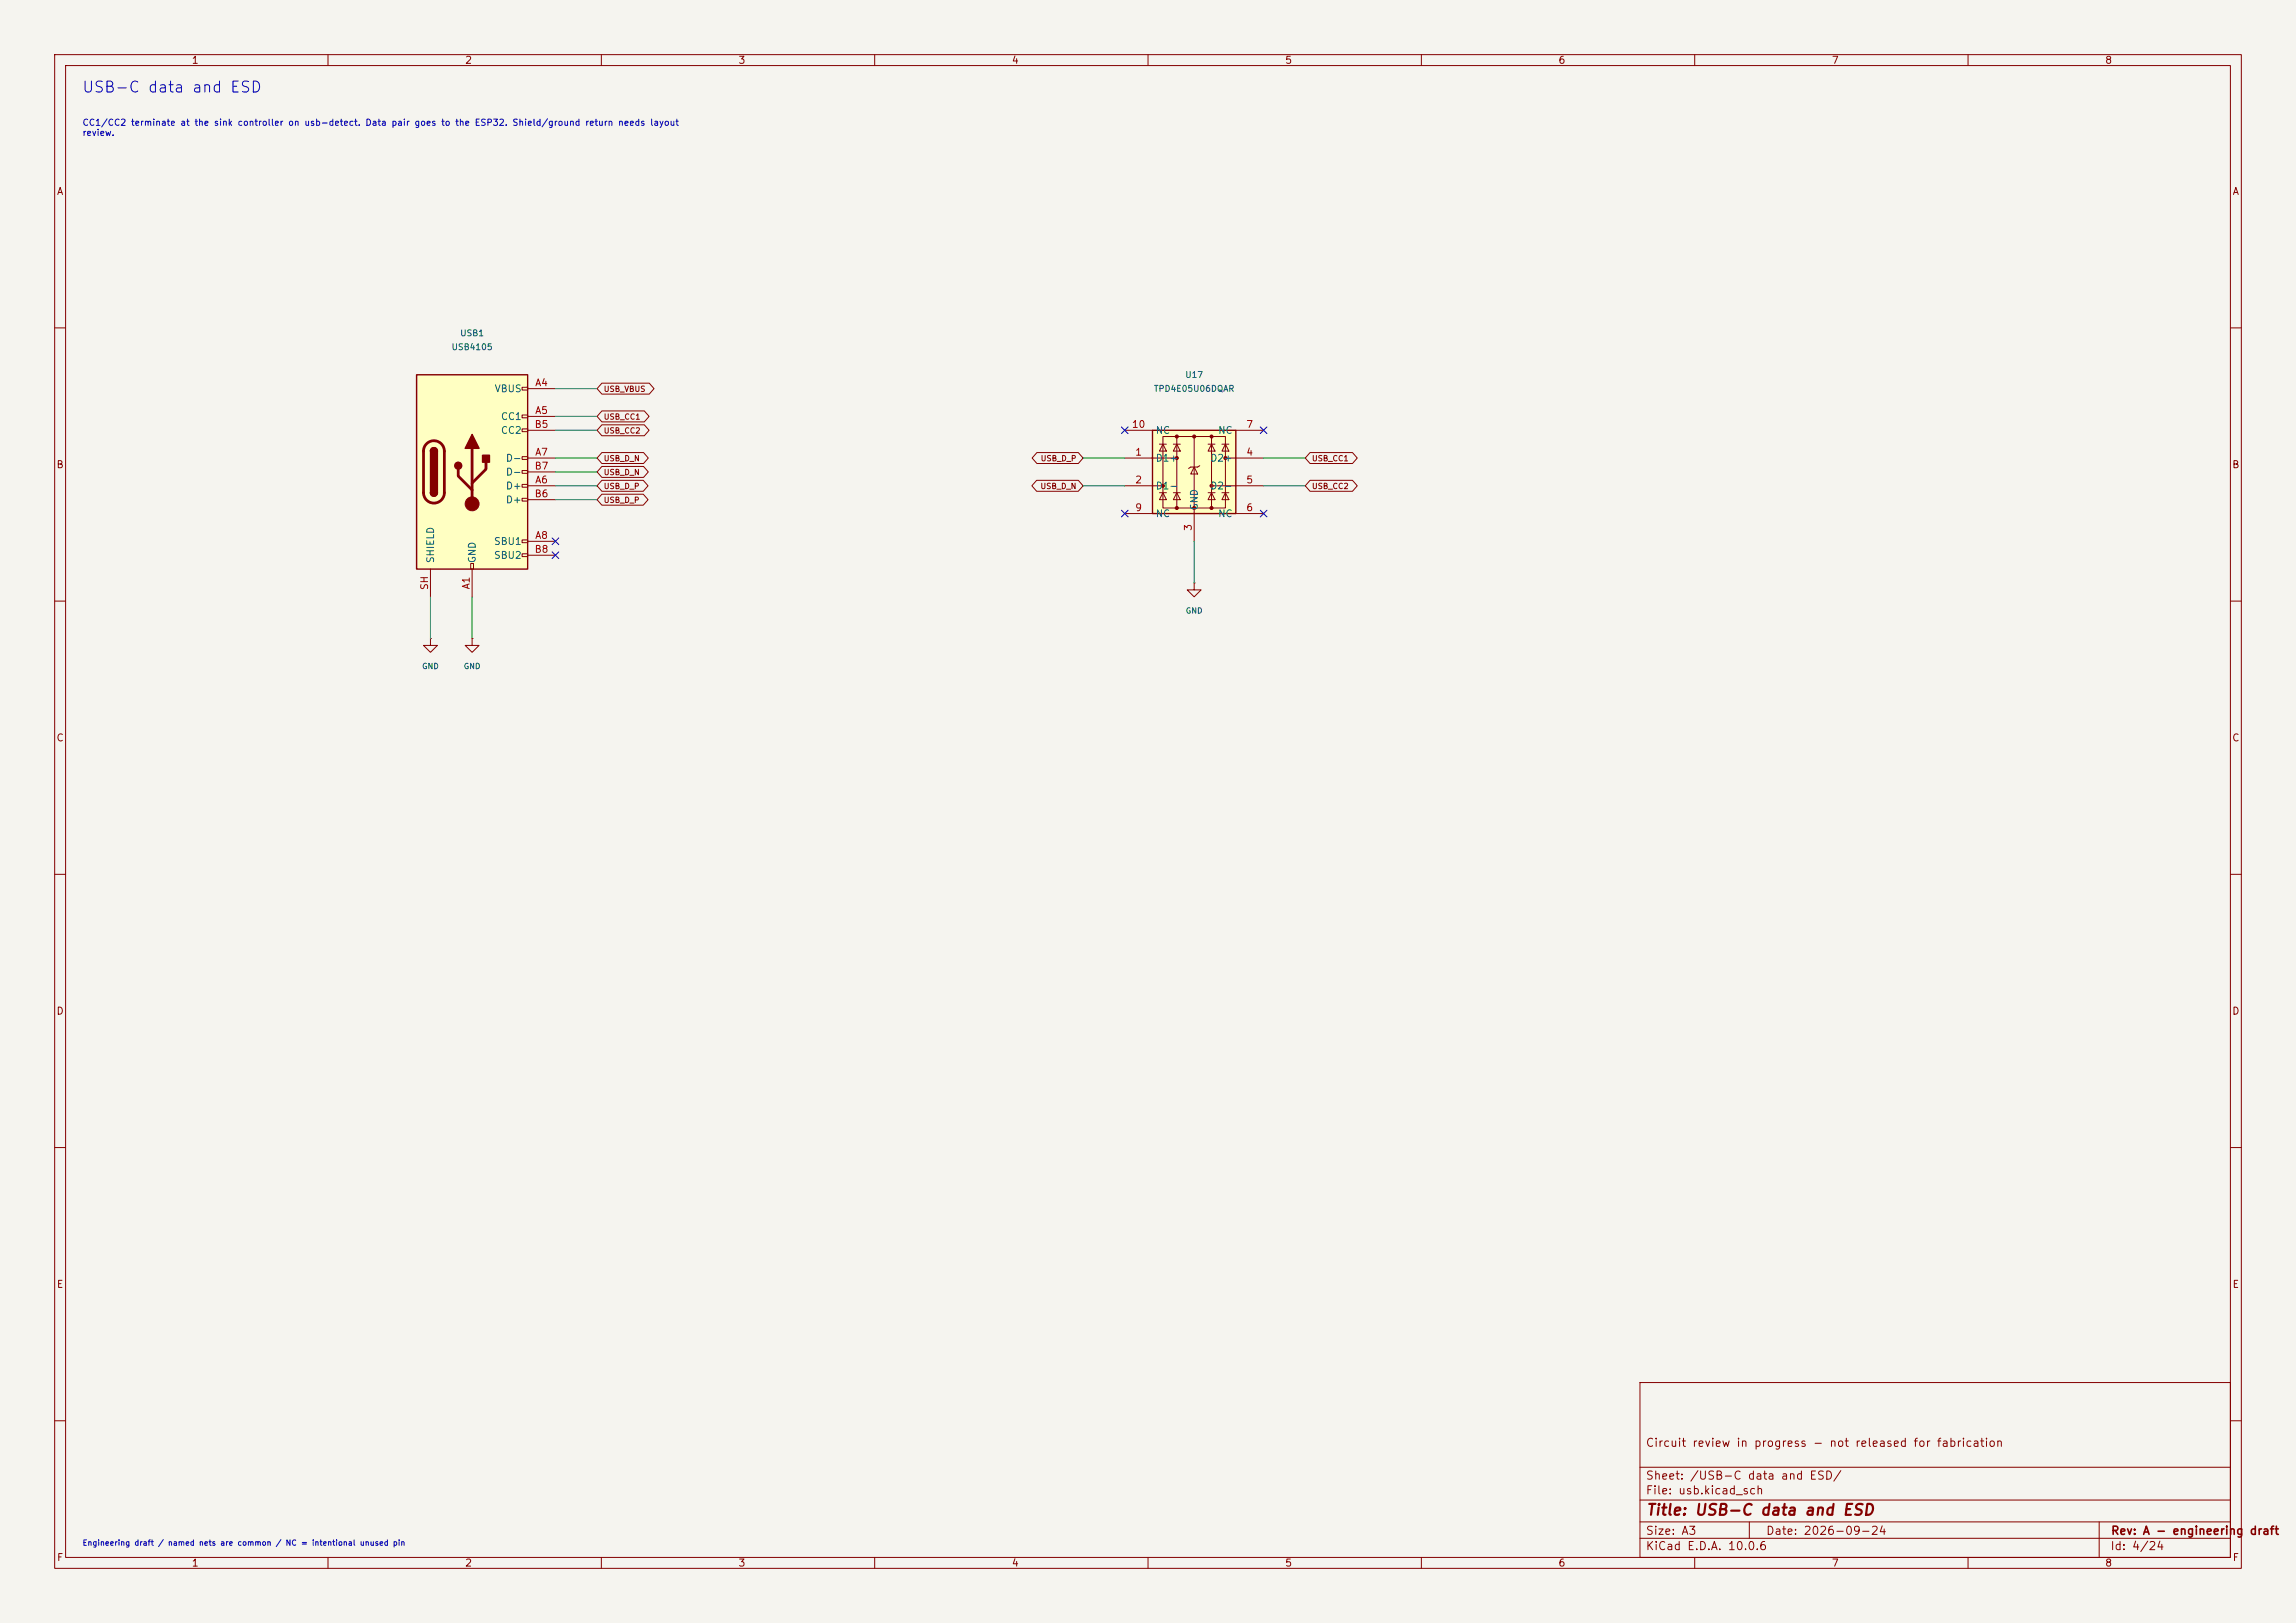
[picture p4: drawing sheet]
<svg xmlns="http://www.w3.org/2000/svg" width="420mm" height="297mm" viewBox="0 0 420 297" stroke-linecap="round" stroke-linejoin="round" font-family="sans-serif">
<defs><g id="words">
<text font-size="2" fill="#0000c2" x="14.9" y="17.4">USB-C data and ESD</text>
<text font-size="2" fill="#840000" x="301" y="277.8">Title: USB-C data and ESD</text>
<g font-size="1.5" fill="#840000">
<text x="300.9" y="265.1">Circuit review in progress - not released for fabrication</text>
<text x="300.9" y="273.8">File: usb.kicad_sch</text>
<text x="300.9" y="271.1">Sheet: /USB-C data and ESD/</text>
<text x="300.9" y="281.2">Size: A3</text>
<text x="322.9" y="281.2">Date: 2026-09-24</text>
<text x="386" y="281.2">Rev: A - engineering draft</text>
<text x="300.9" y="284">KiCad E.D.A. 10.0.6</text>
<text x="385.9" y="284">Id: 4/24</text>
</g>
<g font-size="1.3" fill="#840000">
<text x="35" y="12">1</text>
<text x="85" y="12">2</text>
<text x="135" y="12">3</text>
<text x="185" y="12">4</text>
<text x="235" y="12">5</text>
<text x="285" y="12">6</text>
<text x="335" y="12">7</text>
<text x="385" y="12">8</text>
<text x="10.3" y="36">A</text>
<text x="408.3" y="36">A</text>
<text x="10.2" y="86">B</text>
<text x="408.2" y="86">B</text>
<text x="10.2" y="136">C</text>
<text x="408.2" y="136">C</text>
<text x="10.2" y="186">D</text>
<text x="408.2" y="186">D</text>
<text x="10.3" y="236">E</text>
<text x="408.3" y="236">E</text>
<text x="10.3" y="286">F</text>
<text x="35" y="287">1</text>
<text x="85" y="287">2</text>
<text x="135" y="287">3</text>
<text x="185" y="287">4</text>
<text x="235" y="287">5</text>
<text x="285" y="287">6</text>
<text x="335" y="287">7</text>
<text x="385" y="287">8</text>
<text x="408.3" y="286">F</text>
</g>
<g font-size="1.3" fill="#a90000">
<text x="97.8" y="71">A4</text>
<text x="97.8" y="76.1">A5</text>
<text x="97.7" y="78.6">B5</text>
<text x="97.8" y="83.7">A7</text>
<text x="206.9" y="78.6">10</text>
<text x="207.5" y="83.7">1</text>
<text x="227.9" y="83.7">4</text>
<text x="227.9" y="78.6">7</text>
<text x="97.7" y="86.2">B7</text>
<text x="97.8" y="88.8">A6</text>
<text x="207.5" y="88.8">2</text>
<text x="227.9" y="88.8">5</text>
<text x="97.7" y="91.3">B6</text>
<text x="207.5" y="93.8">9</text>
<text x="227.9" y="93.8">6</text>
<text x="97.7" y="101.5">B8</text>
<text x="97.8" y="98.9">A8</text>
<text x="218.3" y="97.3" transform="rotate(-90 218.3 97.3)">3</text>
<text x="86.2" y="108" transform="rotate(-90 86.2 108)">A1</text>
<text x="78.6" y="108.1" transform="rotate(-90 78.6 108.1)">SH</text>
</g>
<g font-size="1.3" fill="#006464">
<text x="90.4" y="72.1">VBUS</text>
<text x="91.5" y="77.2">CC1</text>
<text x="91.5" y="79.7">CC2</text>
<text x="211.3" y="79.7">NC</text>
<text x="222.7" y="79.7">NC</text>
<text x="92.4" y="89.9">D+</text>
<text x="92.4" y="84.8">D-</text>
<text x="92.4" y="87.3">D-</text>
<text x="211.3" y="84.8">D1+</text>
<text x="211.3" y="89.9">D1-</text>
<text x="221.3" y="84.8">D2+</text>
<text x="221.3" y="89.9">D2-</text>
<text x="92.4" y="92.4">D+</text>
<text x="211.3" y="94.9">NC</text>
<text x="219.4" y="93.5" transform="rotate(-90 219.4 93.5)">GND</text>
<text x="222.7" y="94.9">NC</text>
<text x="90.3" y="100">SBU1</text>
<text x="79.7" y="103.2" transform="rotate(-90 79.7 103.2)">SHIELD</text>
<text x="87.3" y="103.2" transform="rotate(-90 87.3 103.2)">GND</text>
<text x="90.3" y="102.6">SBU2</text>
</g>
<g font-size="1.2" fill="#0000c2">
<text x="15" y="23.3">CC1/CC2 terminate at the sink controller on usb-detect. Data pair goes to the ESP32. Shield/ground return needs layout</text>
<text x="15" y="25.1">review.</text>
</g>
<g font-size="1.1" fill="#006464">
<text x="82.5" y="64.3">USB4105</text>
<text x="84.1" y="61.8">USB1</text>
<text x="211" y="72">TPD4E05U06DQAR</text>
<text x="216.7" y="69.4">U17</text>
</g>
<g font-size="1" fill="#840000">
<text x="110.3" y="71.9">USB_VBUS</text>
<text x="110.3" y="77">USB_CC1</text>
<text x="110.3" y="79.6">USB_CC2</text>
<text x="110.3" y="84.6">USB_D_N</text>
<text x="110.3" y="89.7">USB_D_P</text>
<text x="110.3" y="87.2">USB_D_N</text>
<text x="190.2" y="89.7">USB_D_N</text>
<text x="190.3" y="84.6">USB_D_P</text>
<text x="239.9" y="84.6">USB_CC1</text>
<text x="239.9" y="89.7">USB_CC2</text>
<text x="110.3" y="92.3">USB_D_P</text>
</g>
<g font-size="1" fill="#006464">
<text x="216.8" y="112.5">GND</text>
<text x="77.1" y="122.7">GND</text>
<text x="84.7" y="122.7">GND</text>
</g>
<text font-size="1" fill="#0000c2" x="15" y="283.1">Engineering draft / named nets are common / NC = intentional unused pin</text>
</g></defs>
<path d="M0 0h420v297h-420z" fill="#f5f4ef" stroke="#f5f4ef" stroke-width=".18"/>
<g fill="none" stroke="#840000" stroke-width=".18">
<path d="M10 10h400v277h-400zM12 12h396v273h-396zM60 10v2M110 10v2M160 10v2M210 10v2M260 10v2M310 10v2M360 10v2M10 60h2M408 60h2M10 110h2"/>
<path d="M86.4 116.8v1.3h1.2l-1.2 1.3-1.3-1.3h1.3M86.4 116.8h.1M218.4 106.7v1.3h1.3l-1.3 1.2-1.2-1.2h1.2M218.4 106.7h.1M408 110h2M10 160h2M408 160h2M10 210h2M408 210h2M300 253h108v32h-108zM10 260h2M300 278.5h108"/>
<path d="M300 274.5h108M300 268.5h108M320 278.5v3M384 278.5v6.5M408 260h2M60 285v2M110 285v2M160 285v2M210 285v2M260 285v2M300 281.5h108M310 285v2"/>
<path d="M360 285v2"/>
</g>
<path d="M210.8 78.7h15.3v15.3h-15.3z" fill="#ffffc2"/>
<g fill="none" stroke="#840000" stroke-width=".18">
<path d="M205.7 78.7h5.1M212.7 79.9h11.5v13.1h-11.5zM215.3 79.9v13.1M218.4 79.9v19.2M221.6 79.9v13.1M226.1 78.7h5M205.7 83.8h9.6M205.7 88.9h7M205.7 94h5.1M212.1 81.3h1.3M212.1 90.2h1.3M212.7 81.3l.7 1.3h-1.3z"/>
<path d="M212.7 90.2l.7 1.2h-1.3zM214.6 81.3h1.3M214.6 90.2h1.3M215.3 81.3l.6 1.3h-1.3zM215.3 90.2l.6 1.2h-1.3zM218.4 85.5l.7 1.2h-1.3zM219.5 85.2l-.4 .3h-1.3l-.4 .2M221 81.3h1.2M221 90.2h1.2M221.6 81.3l.6 1.3h-1.2zM221.6 90.2l.6 1.2h-1.2zM221.6 88.9h9.5"/>
<path d="M223.5 81.3h1.3M223.5 90.2h1.3M224.2 81.3l.6 1.3h-1.3zM224.2 90.2l.6 1.2h-1.3zM224.2 83.8h6.9M226.1 94h5M78.7 116.8v1.3h1.3l-1.3 1.3-1.2-1.3h1.2M78.7 116.8h.1"/>
</g>
<path d="M210.8 78.7h15.3v15.3h-15.3z" fill="none" stroke="#840000" stroke-width=".25"/>
<g fill="#840000" stroke="#840000" stroke-width=".18">
<circle cx="212.7" cy="88.9" r=".28"/>
<circle cx="215.3" cy="79.9" r=".28"/>
<circle cx="215.3" cy="83.8" r=".28"/>
<circle cx="215.3" cy="93" r=".28"/>
<circle cx="218.4" cy="79.9" r=".28"/>
<circle cx="218.4" cy="93" r=".28"/>
<circle cx="221.6" cy="79.9" r=".28"/>
<circle cx="221.6" cy="88.9" r=".28"/>
<circle cx="221.6" cy="93" r=".28"/>
<circle cx="224.2" cy="83.8" r=".28"/>
</g>
<path d="M76.2 68.6h20.3v35.5h-20.3z" fill="#ffffc2"/>
<g fill="none" stroke="#840000" stroke-width=".18">
<path d="M95.5 70.9h1v.5h-1zM95.5 75.9h1v.6h-1zM95.5 78.5h1v.5h-1zM96.5 71.1h5.1M96.5 76.2h5.1M96.5 78.7h5.1M110.1 77.7h7.8l.8 1-.8 1h-7.8l-.9-1zM110.1 70.1h8.7l.8 1-.8 1h-8.7l-.9-1zM110.1 75.2h7.8l.8 1-.8 1h-7.8l-.9-1zM95.5 83.6h1v.5h-1zM95.5 86.1h1v.5h-1zM95.5 88.6h1v.6h-1z"/>
<path d="M95.5 91.2h1v.5h-1zM95.5 98.8h1v.5h-1zM96.5 88.9h5.1M96.5 83.8h5.1M96.5 99.1h5.1M96.5 91.4h5.1M96.5 86.4h5.1M110.1 82.8h7.6l.9 1-.9 1h-7.6l-.9-1zM110.1 90.4h7.6l.8 1-.8 1h-7.6l-.9-1zM110.1 87.9h7.6l.8 1-.8 1h-7.6l-.9-1zM110.1 85.4h7.6l.9 1-.9 1h-7.6l-.9-1zM189.6 87.9h7.6l.9 1-.9 1h-7.6l-.9-1z"/>
<path d="M189.7 82.8h7.5l.9 1-.9 1h-7.5l-.9-1zM239.6 82.8h7.8l.9 1-.9 1h-7.8l-.8-1zM239.6 87.9h7.8l.9 1-.9 1h-7.8l-.8-1zM78.7 104.1v5.1M86.1 103.1h.5v1h-.5zM86.4 104.1v5.1M95.5 101.3h1v.6h-1zM96.5 101.6h5.1"/>
</g>
<path d="M76.2 68.6h20.3v35.5h-20.3zM78.7 82.6a.64 .64 0 0 1 .7-.7 .64 .64 0 0 1 .6 .7M78.7 90.2a.64 .64 0 0 0 .7 .6 .64 .64 0 0 0 .6-.6" fill="none" stroke="#840000" stroke-width=".25"/>
<path d="M78 81.2a1.9 1.9 0 0 1 2.1-.4 1.9 1.9 0 0 1 1.2 1.8v7.6a1.91 1.91 0 0 1-1.9 1.9 1.91 1.91 0 0 1-1.9-1.9v-7.8l.1-.6zM83.8 85.9v1.2l2.6 2.6M86.4 82v10.2M88.9 84.6v1.3l-2.5 2.5" fill="none" stroke="#840000" stroke-width=".51"/>
<g fill="#840000" stroke="#840000" stroke-width=".25">
<path d="M78.7 82.6h1.3v7.6h-1.3z"/>
<path d="M78.9 82.1a.64 .64 0 0 1 .7-.1 .64 .64 0 0 1 .4 .6h-1.3z"/>
<path d="M78.7 90.2h1.3a.64 .64 0 0 1-.6 .6 .64 .64 0 0 1-.7-.6z"/>
<path d="M86.4 79.5l1.2 2.5h-2.5z"/>
<path d="M88.3 83.3h1.2v1.3h-1.2z"/>
<circle cx="83.8" cy="85.2" r=".63"/>
</g>
<circle cx="86.4" cy="92.2" r="1.27" fill="#840000" stroke="#840000" stroke-width=".18"/>
<g fill="none" stroke="#009600" stroke-width=".18">
<path d="M101.6 78.7h7.6M101.6 71.1h7.6M101.6 76.2h7.6M101.6 83.8h7.6M101.6 88.9h7.6M101.6 91.4h7.6M101.6 86.4h7.6M198.1 83.8h7.6M198.1 88.9h7.6M218.4 99.1v7.6M231.1 83.8h7.7M231.1 88.9h7.7"/>
<path d="M78.7 109.2v7.6M86.4 109.2v7.6"/>
</g>
<path d="M205.1 78.1l1.2 1.2M206.3 78.1l-1.2 1.2M230.5 78.1l1.2 1.2M231.7 78.1l-1.2 1.2M101 98.5l1.2 1.2M102.2 98.5l-1.2 1.2M205.1 93.4l1.2 1.2M206.3 93.4l-1.2 1.2M230.5 93.4l1.2 1.2M231.7 93.4l-1.2 1.2M101 101l1.2 1.2M102.2 101l-1.2 1.2" fill="none" stroke="#000084" stroke-width=".18"/>
<use href="#words"/>
</svg>
